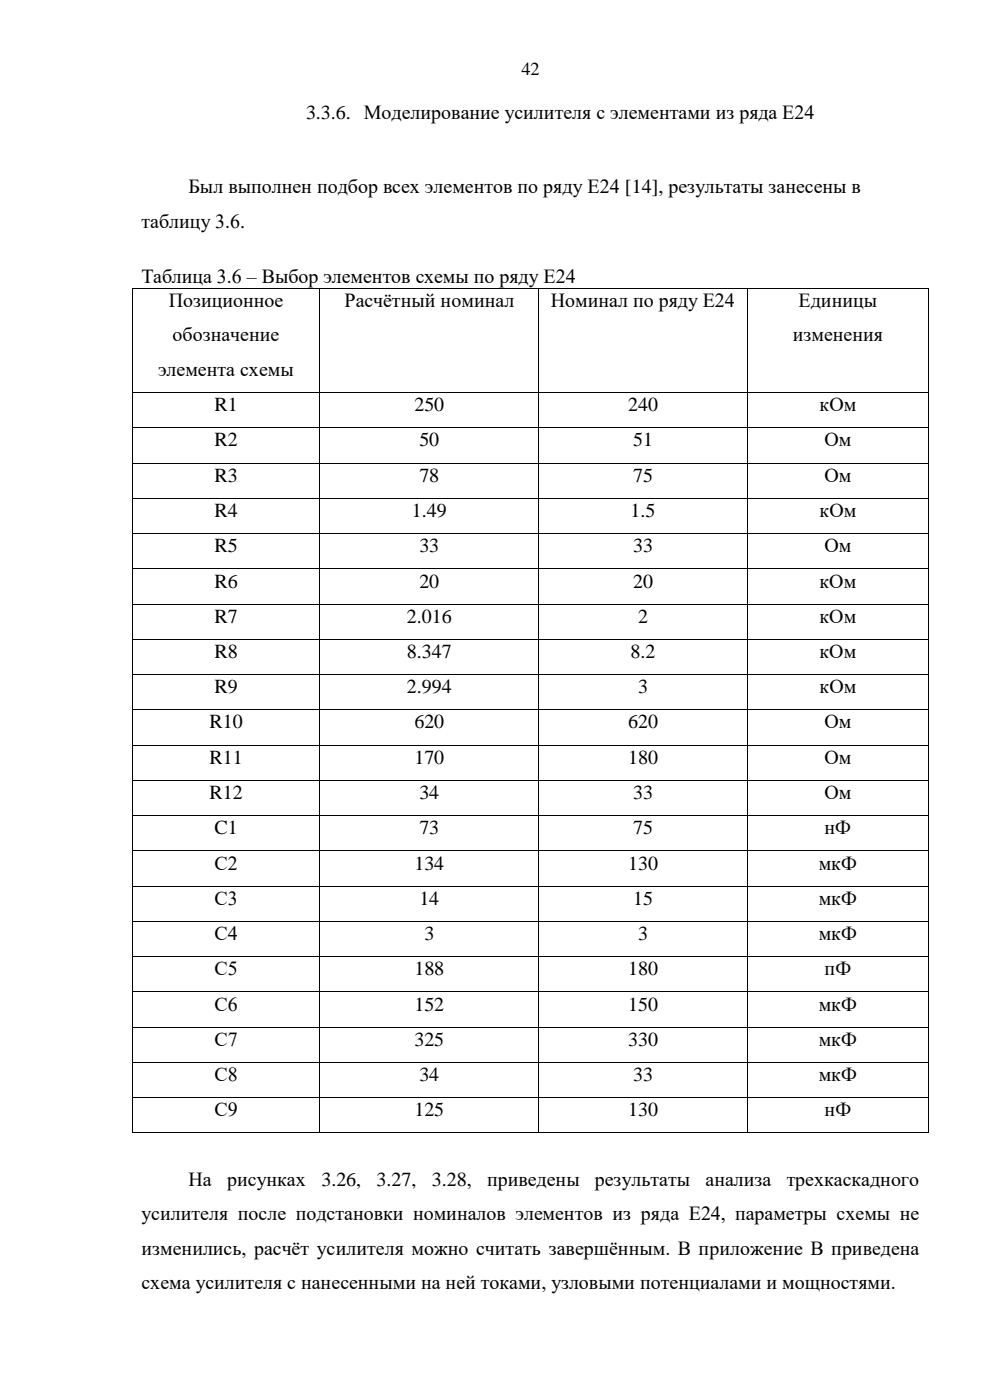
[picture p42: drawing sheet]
<svg xmlns="http://www.w3.org/2000/svg" width="210mm" height="297mm" viewBox="0 0 210 297" stroke-linecap="round" stroke-linejoin="round" font-family="sans-serif">
<defs><g id="words">
<g font-size="4.2">
<text x="64.9" y="25.3">3.3.6. Моделирование усилителя с элементами из ряда Е24</text>
<text x="40" y="41">Был выполнен подбор всех элементов по ряду Е24 [14], результаты занесены в</text>
<text x="30" y="48.4">таблицу 3.6.</text>
<text x="30" y="60.1">Таблица 3.6 – Выбор элементов схемы по ряду Е24</text>
<text x="35.8" y="65.2">Позиционное</text>
<text x="73.1" y="65.2">Расчётный номинал</text>
<text x="116.9" y="65.2">Номинал по ряду Е24</text>
<text x="169.4" y="65.2">Единицы</text>
<text x="36.6" y="72.4">обозначение</text>
<text x="168.2" y="72.4">изменения</text>
<text x="33.5" y="79.8">элемента схемы</text>
<text x="45.5" y="87.2">R1</text>
<text x="87.9" y="87.2">250</text>
<text x="133.2" y="87.2">240</text>
<text x="173.9" y="87.2">кОм</text>
<text x="45.5" y="94.7">R2</text>
<text x="89" y="94.7">50</text>
<text x="134.3" y="94.7">51</text>
<text x="174.9" y="94.7">Ом</text>
<text x="45.5" y="102.2">R3</text>
<text x="89" y="102.2">78</text>
<text x="134.3" y="102.2">75</text>
<text x="174.9" y="102.2">Ом</text>
<text x="45.5" y="109.7">R4</text>
<text x="87.4" y="109.7">1.49</text>
<text x="133.8" y="109.7">1.5</text>
<text x="173.9" y="109.7">кОм</text>
<text x="45.5" y="117.2">R5</text>
<text x="89" y="117.2">33</text>
<text x="134.3" y="117.2">33</text>
<text x="174.9" y="117.2">Ом</text>
<text x="45.5" y="124.6">R6</text>
<text x="89" y="124.6">20</text>
<text x="134.3" y="124.6">20</text>
<text x="173.9" y="124.6">кОм</text>
<text x="45.5" y="132.1">R7</text>
<text x="86.3" y="132.1">2.016</text>
<text x="135.4" y="132.1">2</text>
<text x="173.9" y="132.1">кОм</text>
<text x="45.5" y="139.6">R8</text>
<text x="86.3" y="139.6">8.347</text>
<text x="133.8" y="139.6">8.2</text>
<text x="173.9" y="139.6">кОм</text>
<text x="45.5" y="147.1">R9</text>
<text x="86.3" y="147.1">2.994</text>
<text x="135.4" y="147.1">3</text>
<text x="173.9" y="147.1">кОм</text>
<text x="44.4" y="154.5">R10</text>
<text x="87.9" y="154.5">620</text>
<text x="133.2" y="154.5">620</text>
<text x="174.9" y="154.5">Ом</text>
<text x="44.4" y="162">R11</text>
<text x="87.9" y="162">170</text>
<text x="133.2" y="162">180</text>
<text x="174.9" y="162">Ом</text>
<text x="44.4" y="169.5">R12</text>
<text x="89" y="169.5">34</text>
<text x="134.3" y="169.5">33</text>
<text x="174.9" y="169.5">Ом</text>
<text x="45.5" y="177">C1</text>
<text x="89" y="177">73</text>
<text x="134.3" y="177">75</text>
<text x="174.9" y="177">нФ</text>
<text x="45.5" y="184.5">С2</text>
<text x="87.9" y="184.5">134</text>
<text x="133.2" y="184.5">130</text>
<text x="173.7" y="184.5">мкФ</text>
<text x="45.5" y="192">С3</text>
<text x="89" y="192">14</text>
<text x="134.3" y="192">15</text>
<text x="173.7" y="192">мкФ</text>
<text x="45.5" y="199.4">С4</text>
<text x="90" y="199.4">3</text>
<text x="135.4" y="199.4">3</text>
<text x="173.7" y="199.4">мкФ</text>
<text x="45.5" y="206.9">С5</text>
<text x="87.9" y="206.9">188</text>
<text x="133.2" y="206.9">180</text>
<text x="174.9" y="206.9">пФ</text>
<text x="45.5" y="214.4">С6</text>
<text x="87.9" y="214.4">152</text>
<text x="133.2" y="214.4">150</text>
<text x="173.7" y="214.4">мкФ</text>
<text x="45.5" y="221.9">С7</text>
<text x="87.9" y="221.9">325</text>
<text x="133.2" y="221.9">330</text>
<text x="173.7" y="221.9">мкФ</text>
<text x="45.5" y="229.4">С8</text>
<text x="89" y="229.4">34</text>
<text x="134.3" y="229.4">33</text>
<text x="173.7" y="229.4">мкФ</text>
<text x="45.5" y="236.8">С9</text>
<text x="87.9" y="236.8">125</text>
<text x="133.2" y="236.8">130</text>
<text x="174.9" y="236.8">нФ</text>
<text x="40" y="251.6">На</text>
<text x="48.2" y="251.6">рисунках</text>
<text x="68.2" y="251.6">3.26,</text>
<text x="79.9" y="251.6">3.27,</text>
<text x="91.6" y="251.6">3.28,</text>
<text x="103.3" y="251.6">приведены</text>
<text x="126.2" y="251.6">результаты</text>
<text x="149.7" y="251.6">анализа</text>
<text x="166.9" y="251.6">трехкаскадного</text>
<text x="30" y="258.9">усилителя после подстановки номиналов элементов из ряда Е24, параметры схемы не</text>
<text x="30" y="266.2">изменились, расчёт усилителя можно считать завершённым. В приложение В приведена</text>
<text x="30" y="273.5">схема усилителя с нанесенными на ней токами, узловыми потенциалами и мощностями.</text>
</g>
<text font-size="3.9" x="110.6" y="16">42</text>
</g></defs>
<g fill="#000">
<path d="M28 61.1h.2v.2h-.2z" fill-rule="evenodd"/>
<path d="M28 61.1h.2v.2h-.2z" fill-rule="evenodd"/>
<path d="M67.8 61.1h.1v.2h-.1z" fill-rule="evenodd"/>
<path d="M114.2 61.1h.2v.2h-.2z" fill-rule="evenodd"/>
<path d="M158.4 61.1h.2v.2h-.2z" fill-rule="evenodd"/>
<path d="M196.9 61.1h.2v.2h-.2z" fill-rule="evenodd"/>
<path d="M196.9 61.1h.2v.2h-.2z" fill-rule="evenodd"/>
<path d="M28 83.2h.2v.2h-.2z" fill-rule="evenodd"/>
<path d="M28 90.7h.2v.2h-.2z" fill-rule="evenodd"/>
<path d="M28 98.2h.2v.2h-.2z" fill-rule="evenodd"/>
<path d="M67.8 83.2h.1v.2h-.1z" fill-rule="evenodd"/>
<path d="M67.8 90.7h.1v.2h-.1z" fill-rule="evenodd"/>
<path d="M67.8 98.2h.1v.2h-.1z" fill-rule="evenodd"/>
<path d="M114.2 83.2h.2v.2h-.2z" fill-rule="evenodd"/>
<path d="M114.2 90.7h.2v.2h-.2z" fill-rule="evenodd"/>
<path d="M114.2 98.2h.2v.2h-.2z" fill-rule="evenodd"/>
<path d="M158.4 83.2h.2v.2h-.2z" fill-rule="evenodd"/>
<path d="M158.4 90.7h.2v.2h-.2z" fill-rule="evenodd"/>
<path d="M158.4 98.2h.2v.2h-.2z" fill-rule="evenodd"/>
<path d="M196.9 83.2h.2v.2h-.2z" fill-rule="evenodd"/>
<path d="M196.9 90.7h.2v.2h-.2z" fill-rule="evenodd"/>
<path d="M196.9 98.2h.2v.2h-.2z" fill-rule="evenodd"/>
<path d="M28 105.6h.2v.2h-.2z" fill-rule="evenodd"/>
<path d="M28 113.1h.2v.2h-.2z" fill-rule="evenodd"/>
<path d="M67.8 105.6h.1v.2h-.1z" fill-rule="evenodd"/>
<path d="M67.8 113.1h.1v.2h-.1z" fill-rule="evenodd"/>
<path d="M114.2 105.6h.2v.2h-.2z" fill-rule="evenodd"/>
<path d="M114.2 113.1h.2v.2h-.2z" fill-rule="evenodd"/>
<path d="M158.4 105.6h.2v.2h-.2z" fill-rule="evenodd"/>
<path d="M158.4 113.1h.2v.2h-.2z" fill-rule="evenodd"/>
<path d="M196.9 105.6h.2v.2h-.2z" fill-rule="evenodd"/>
<path d="M196.9 113.1h.2v.2h-.2z" fill-rule="evenodd"/>
<path d="M28 120.6h.2v.2h-.2z" fill-rule="evenodd"/>
<path d="M28 128.1h.2v.1h-.2z" fill-rule="evenodd"/>
<path d="M28 135.6h.2v.1h-.2z" fill-rule="evenodd"/>
<path d="M67.8 120.6h.1v.2h-.1z" fill-rule="evenodd"/>
<path d="M67.8 128.1h.1v.1h-.1z" fill-rule="evenodd"/>
<path d="M67.8 135.6h.1v.1h-.1z" fill-rule="evenodd"/>
<path d="M114.2 120.6h.2v.2h-.2z" fill-rule="evenodd"/>
<path d="M114.2 128.1h.2v.1h-.2z" fill-rule="evenodd"/>
<path d="M114.2 135.6h.2v.1h-.2z" fill-rule="evenodd"/>
<path d="M158.4 120.6h.2v.2h-.2z" fill-rule="evenodd"/>
<path d="M158.4 128.1h.2v.1h-.2z" fill-rule="evenodd"/>
<path d="M158.4 135.6h.2v.1h-.2z" fill-rule="evenodd"/>
<path d="M196.9 120.6h.2v.2h-.2z" fill-rule="evenodd"/>
<path d="M196.9 128.1h.2v.1h-.2z" fill-rule="evenodd"/>
<path d="M196.9 135.6h.2v.1h-.2z" fill-rule="evenodd"/>
<path d="M28 143.1h.2v.1h-.2z" fill-rule="evenodd"/>
<path d="M28 150.5h.2v.2h-.2z" fill-rule="evenodd"/>
<path d="M28 158h.2v.2h-.2z" fill-rule="evenodd"/>
<path d="M67.8 143.1h.1v.1h-.1z" fill-rule="evenodd"/>
<path d="M67.8 150.5h.1v.2h-.1z" fill-rule="evenodd"/>
<path d="M67.8 158h.1v.2h-.1z" fill-rule="evenodd"/>
<path d="M114.2 143.1h.2v.1h-.2z" fill-rule="evenodd"/>
<path d="M114.2 150.5h.2v.2h-.2z" fill-rule="evenodd"/>
<path d="M114.2 158h.2v.2h-.2z" fill-rule="evenodd"/>
<path d="M158.4 143.1h.2v.1h-.2z" fill-rule="evenodd"/>
<path d="M158.4 150.5h.2v.2h-.2z" fill-rule="evenodd"/>
<path d="M158.4 158h.2v.2h-.2z" fill-rule="evenodd"/>
<path d="M196.9 143.1h.2v.1h-.2z" fill-rule="evenodd"/>
<path d="M196.9 150.5h.2v.2h-.2z" fill-rule="evenodd"/>
<path d="M196.9 158h.2v.2h-.2z" fill-rule="evenodd"/>
<path d="M28 165.5h.2v.1h-.2z" fill-rule="evenodd"/>
<path d="M28 173h.2v.1h-.2z" fill-rule="evenodd"/>
<path d="M67.8 165.5h.1v.1h-.1z" fill-rule="evenodd"/>
<path d="M67.8 173h.1v.1h-.1z" fill-rule="evenodd"/>
<path d="M114.2 165.5h.2v.1h-.2z" fill-rule="evenodd"/>
<path d="M114.2 173h.2v.1h-.2z" fill-rule="evenodd"/>
<path d="M158.4 165.5h.2v.1h-.2z" fill-rule="evenodd"/>
<path d="M158.4 173h.2v.1h-.2z" fill-rule="evenodd"/>
<path d="M196.9 165.5h.2v.1h-.2z" fill-rule="evenodd"/>
<path d="M196.9 173h.2v.1h-.2z" fill-rule="evenodd"/>
<path d="M28 180.4h.2v.2h-.2z" fill-rule="evenodd"/>
<path d="M28 187.9h.2v.2h-.2z" fill-rule="evenodd"/>
<path d="M28 195.4h.2v.2h-.2z" fill-rule="evenodd"/>
<path d="M67.8 180.4h.1v.2h-.1z" fill-rule="evenodd"/>
<path d="M67.8 187.9h.1v.2h-.1z" fill-rule="evenodd"/>
<path d="M67.8 195.4h.1v.2h-.1z" fill-rule="evenodd"/>
<path d="M114.2 180.4h.2v.2h-.2z" fill-rule="evenodd"/>
<path d="M114.2 187.9h.2v.2h-.2z" fill-rule="evenodd"/>
<path d="M114.2 195.4h.2v.2h-.2z" fill-rule="evenodd"/>
<path d="M158.4 180.4h.2v.2h-.2z" fill-rule="evenodd"/>
<path d="M158.4 187.9h.2v.2h-.2z" fill-rule="evenodd"/>
<path d="M158.4 195.4h.2v.2h-.2z" fill-rule="evenodd"/>
<path d="M196.9 180.4h.2v.2h-.2z" fill-rule="evenodd"/>
<path d="M196.9 187.9h.2v.2h-.2z" fill-rule="evenodd"/>
<path d="M196.9 195.4h.2v.2h-.2z" fill-rule="evenodd"/>
<path d="M28 202.9h.2v.2h-.2z" fill-rule="evenodd"/>
<path d="M28 210.3h.2v.2h-.2z" fill-rule="evenodd"/>
<path d="M28 217.8h.2v.2h-.2z" fill-rule="evenodd"/>
<path d="M67.8 202.9h.1v.2h-.1z" fill-rule="evenodd"/>
<path d="M67.8 210.3h.1v.2h-.1z" fill-rule="evenodd"/>
<path d="M67.8 217.8h.1v.2h-.1z" fill-rule="evenodd"/>
<path d="M114.2 202.9h.2v.2h-.2z" fill-rule="evenodd"/>
<path d="M114.2 210.3h.2v.2h-.2z" fill-rule="evenodd"/>
<path d="M114.2 217.8h.2v.2h-.2z" fill-rule="evenodd"/>
<path d="M158.4 202.9h.2v.2h-.2z" fill-rule="evenodd"/>
<path d="M158.4 210.3h.2v.2h-.2z" fill-rule="evenodd"/>
<path d="M158.4 217.8h.2v.2h-.2z" fill-rule="evenodd"/>
<path d="M196.9 202.9h.2v.2h-.2z" fill-rule="evenodd"/>
<path d="M196.9 210.3h.2v.2h-.2z" fill-rule="evenodd"/>
<path d="M196.9 217.8h.2v.2h-.2z" fill-rule="evenodd"/>
<path d="M28 225.3h.2v.2h-.2z" fill-rule="evenodd"/>
<path d="M28 232.8h.2v.2h-.2z" fill-rule="evenodd"/>
<path d="M67.8 225.3h.1v.2h-.1z" fill-rule="evenodd"/>
<path d="M67.8 232.8h.1v.2h-.1z" fill-rule="evenodd"/>
<path d="M114.2 225.3h.2v.2h-.2z" fill-rule="evenodd"/>
<path d="M114.2 232.8h.2v.2h-.2z" fill-rule="evenodd"/>
<path d="M158.4 225.3h.2v.2h-.2z" fill-rule="evenodd"/>
<path d="M158.4 232.8h.2v.2h-.2z" fill-rule="evenodd"/>
<path d="M196.9 225.3h.2v.2h-.2z" fill-rule="evenodd"/>
<path d="M196.9 232.8h.2v.2h-.2z" fill-rule="evenodd"/>
<path d="M28 240.3h.2v.1h-.2z" fill-rule="evenodd"/>
<path d="M28 240.3h.2v.1h-.2z" fill-rule="evenodd"/>
<path d="M67.8 240.3h.1v.1h-.1z" fill-rule="evenodd"/>
<path d="M114.2 240.3h.2v.1h-.2z" fill-rule="evenodd"/>
<path d="M158.4 240.3h.2v.1h-.2z" fill-rule="evenodd"/>
<path d="M196.9 240.3h.2v.1h-.2z" fill-rule="evenodd"/>
<path d="M196.9 240.3h.2v.1h-.2z" fill-rule="evenodd"/>
</g>
<g fill="none" stroke="#000" stroke-width=".21">
<path d="M28.1 61.3v21.9M28.2 61.2h39.5M67.8 61.3v21.9M67.9 61.2h46.3M114.3 61.3v21.9M114.4 61.2h44M158.5 61.3v21.9M158.6 61.2h38.3M197 61.3v21.9M28.1 83.4v7.3M28.1 90.9v7.3M28.1 98.4v7.2"/>
<path d="M28.2 83.3h39.5M28.2 90.8h39.5M28.2 98.3h39.5M67.8 83.4v7.3M67.8 90.9v7.3M67.8 98.4v7.2M67.9 83.3h46.3M67.9 90.8h46.3M67.9 98.3h46.3M114.3 83.4v7.3M114.3 90.9v7.3M114.3 98.4v7.2"/>
<path d="M114.4 83.3h44M114.4 90.8h44M114.4 98.3h44M158.5 83.4v7.3M158.5 90.9v7.3M158.5 98.4v7.2M158.6 83.3h38.3M158.6 90.8h38.3M158.6 98.3h38.3M197 83.4v7.3M197 90.9v7.3M197 98.4v7.2"/>
<path d="M28.1 105.8v7.3M28.1 113.3v7.3M28.2 105.7h39.5M28.2 113.2h39.5M67.8 105.8v7.3M67.8 113.3v7.3M67.9 105.7h46.3M67.9 113.2h46.3M114.3 105.8v7.3M114.3 113.3v7.3M114.4 105.7h44M114.4 113.2h44"/>
<path d="M158.5 105.8v7.3M158.5 113.3v7.3M158.6 105.7h38.3M158.6 113.2h38.3M197 105.8v7.3M197 113.3v7.3M28.1 120.8v7.3M28.1 128.2v7.4M28.1 135.7v7.4M28.2 120.7h39.5M28.2 128.2h39.5M28.2 135.7h39.5"/>
<path d="M67.8 120.8v7.3M67.8 128.2v7.4M67.8 135.7v7.4M67.9 120.7h46.3M67.9 128.2h46.3M67.9 135.7h46.3M114.3 120.8v7.3M114.3 128.2v7.4M114.3 135.7v7.4M114.4 120.7h44M114.4 128.2h44M114.4 135.7h44"/>
<path d="M158.5 120.8v7.3M158.5 128.2v7.4M158.5 135.7v7.4M158.6 120.7h38.3M158.6 128.2h38.3M158.6 135.7h38.3M197 120.8v7.3M197 128.2v7.4M197 135.7v7.4M28.1 143.2v7.3M28.1 150.7v7.3M28.1 158.2v7.3"/>
<path d="M28.2 143.1h39.5M28.2 150.6h39.5M28.2 158.1h39.5M67.8 143.2v7.3M67.8 150.7v7.3M67.8 158.2v7.3M67.9 143.1h46.3M67.9 150.6h46.3M67.9 158.1h46.3M114.3 143.2v7.3M114.3 150.7v7.3M114.3 158.2v7.3"/>
<path d="M114.4 143.1h44M114.4 150.6h44M114.4 158.1h44M158.5 143.2v7.3M158.5 150.7v7.3M158.5 158.2v7.3M158.6 143.1h38.3M158.6 150.6h38.3M158.6 158.1h38.3M197 143.2v7.3M197 150.7v7.3M197 158.2v7.3"/>
<path d="M28.1 165.6v7.4M28.1 173.1v7.3M28.2 165.5h39.5M28.2 173h39.5M67.8 165.6v7.4M67.8 173.1v7.3M67.9 165.5h46.3M67.9 173h46.3M114.3 165.6v7.4M114.3 173.1v7.3M114.4 165.5h44M114.4 173h44"/>
<path d="M158.5 165.6v7.4M158.5 173.1v7.3M158.6 165.5h38.3M158.6 173h38.3M197 165.6v7.4M197 173.1v7.3M28.1 180.6v7.3M28.1 188.1v7.3M28.1 195.6v7.3M28.2 180.5h39.5M28.2 188h39.5M28.2 195.5h39.5"/>
<path d="M67.8 180.6v7.3M67.8 188.1v7.3M67.8 195.6v7.3M67.9 180.5h46.3M67.9 188h46.3M67.9 195.5h46.3M114.3 180.6v7.3M114.3 188.1v7.3M114.3 195.6v7.3M114.4 180.5h44M114.4 188h44M114.4 195.5h44"/>
<path d="M158.5 180.6v7.3M158.5 188.1v7.3M158.5 195.6v7.3M158.6 180.5h38.3M158.6 188h38.3M158.6 195.5h38.3M197 180.6v7.3M197 188.1v7.3M197 195.6v7.3M28.1 203.1v7.2M28.1 210.5v7.3M28.1 218v7.3"/>
<path d="M28.2 203h39.5M28.2 210.4h39.5M28.2 217.9h39.5M67.8 203.1v7.2M67.8 210.5v7.3M67.8 218v7.3M67.9 203h46.3M67.9 210.4h46.3M67.9 217.9h46.3M114.3 203.1v7.2M114.3 210.5v7.3M114.3 218v7.3"/>
<path d="M114.4 203h44M114.4 210.4h44M114.4 217.9h44M158.5 203.1v7.2M158.5 210.5v7.3M158.5 218v7.3M158.6 203h38.3M158.6 210.4h38.3M158.6 217.9h38.3M197 203.1v7.2M197 210.5v7.3M197 218v7.3"/>
<path d="M28.1 225.5v7.3M28.1 233v7.3M28.2 225.4h39.5M28.2 232.9h39.5M67.8 225.5v7.3M67.8 233v7.3M67.9 225.4h46.3M67.9 232.9h46.3M114.3 225.5v7.3M114.3 233v7.3M114.4 225.4h44M114.4 232.9h44"/>
<path d="M158.5 225.5v7.3M158.5 233v7.3M158.6 225.4h38.3M158.6 232.9h38.3M197 225.5v7.3M197 233v7.3M28.2 240.4h39.5M67.9 240.4h46.3M114.4 240.4h44M158.6 240.4h38.3"/>
</g>
<use href="#words"/>
</svg>
